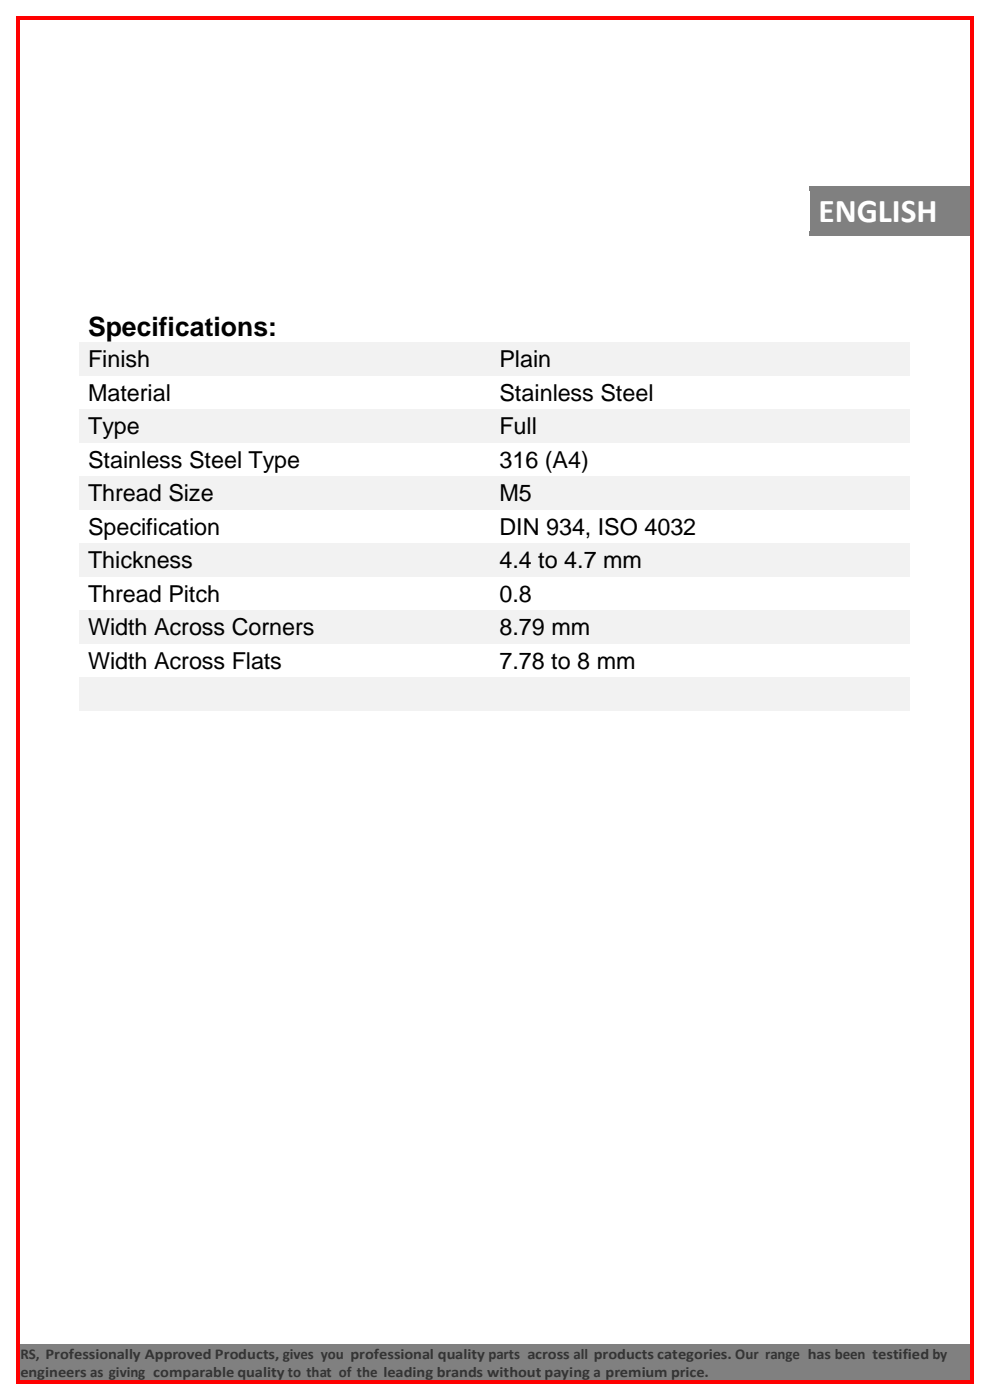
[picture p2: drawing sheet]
<svg xmlns="http://www.w3.org/2000/svg" width="210mm" height="297mm" viewBox="0 0 210 297" stroke-linecap="round" stroke-linejoin="round" font-family="sans-serif">
<defs><g id="words">
<text font-size="7.1" fill="#fff" x="173.6" y="47.1">ENGLISH</text>
<text font-size="5.6" x="18.7" y="71.3">Specifications:</text>
<g font-size="5">
<text x="18.7" y="77.9">Finish</text>
<text x="105.9" y="77.9">Plain</text>
<text x="18.7" y="85">Material</text>
<text x="105.9" y="85">Stainless Steel</text>
<text x="18.7" y="92.1">Type</text>
<text x="105.9" y="92.1">Full</text>
<text x="18.7" y="99.2">Stainless Steel Type</text>
<text x="105.9" y="99.2">316 (A4)</text>
<text x="18.7" y="106.3">Thread Size</text>
<text x="105.9" y="106.3">M5</text>
<text x="18.7" y="113.4">Specification</text>
<text x="105.9" y="113.4">DIN 934, ISO 4032</text>
<text x="18.7" y="120.5">Thickness</text>
<text x="105.9" y="120.5">4.4 to 4.7 mm</text>
<text x="18.7" y="127.7">Thread Pitch</text>
<text x="105.9" y="127.7">0.8</text>
<text x="18.7" y="134.8">Width Across Corners</text>
<text x="105.9" y="134.8">8.79 mm</text>
<text x="18.7" y="141.9">Width Across Flats</text>
<text x="105.9" y="141.9">7.78 to 8 mm</text>
</g>
<g font-size="3.2" fill="#343434">
<text x="4.3" y="288.2">RS, Professionally Approved Products, gives you professional quality parts across all products categories. Our range has been testified by</text>
<text x="4.3" y="292.1">engineers as giving comparable quality to that of the leading brands without paying a premium price.</text>
</g>
</g></defs>
<g fill="#808080">
<path d="M171.7 39.4h34.4v1h-34.4z" fill-rule="evenodd"/>
<path d="M171.7 40.4h1.9v8.7h-1.9z" fill-rule="evenodd"/>
<path d="M204.2 40.4h1.9v8.7h-1.9z" fill-rule="evenodd"/>
<path d="M171.7 49.1h34.4v1h-34.4z" fill-rule="evenodd"/>
<path d="M173.6 40.4h30.6v8.7h-30.6z" fill-rule="evenodd"/>
<path d="M3.8 285.2h202.7v3.9h-202.7z" fill-rule="evenodd"/>
<path d="M3.8 289.1h202.7v3.9h-202.7z" fill-rule="evenodd"/>
</g>
<g fill="#f2f2f2">
<path d="M16.8 72.6h87.2v.7h-87.2z" fill-rule="evenodd"/>
<path d="M16.8 73.3h1.9v5.7h-1.9z" fill-rule="evenodd"/>
<path d="M102.1 73.3h1.9v5.7h-1.9z" fill-rule="evenodd"/>
<path d="M16.8 79h87.2v.7h-87.2z" fill-rule="evenodd"/>
<path d="M18.7 73.3h83.4v5.7h-83.4z" fill-rule="evenodd"/>
<path d="M104 72.6h89v.7h-89z" fill-rule="evenodd"/>
<path d="M104 73.3h1.9v5.7h-1.9z" fill-rule="evenodd"/>
<path d="M191.1 73.3h1.9v5.7h-1.9z" fill-rule="evenodd"/>
<path d="M104 79h89v.7h-89z" fill-rule="evenodd"/>
<path d="M105.9 73.3h85.2v5.7h-85.2z" fill-rule="evenodd"/>
<path d="M16.8 86.8h87.2v.7h-87.2z" fill-rule="evenodd"/>
<path d="M16.8 87.5h1.9v5.7h-1.9z" fill-rule="evenodd"/>
<path d="M102.1 87.5h1.9v5.7h-1.9z" fill-rule="evenodd"/>
<path d="M16.8 93.2h87.2v.7h-87.2z" fill-rule="evenodd"/>
<path d="M18.7 87.5h83.4v5.7h-83.4z" fill-rule="evenodd"/>
<path d="M104 86.8h89v.7h-89z" fill-rule="evenodd"/>
<path d="M104 87.5h1.9v5.7h-1.9z" fill-rule="evenodd"/>
<path d="M191.1 87.5h1.9v5.7h-1.9z" fill-rule="evenodd"/>
<path d="M104 93.2h89v.7h-89z" fill-rule="evenodd"/>
<path d="M105.9 87.5h85.2v5.7h-85.2z" fill-rule="evenodd"/>
<path d="M16.8 101h87.2v.7h-87.2z" fill-rule="evenodd"/>
<path d="M16.8 101.7h1.9v5.7h-1.9z" fill-rule="evenodd"/>
<path d="M102.1 101.7h1.9v5.7h-1.9z" fill-rule="evenodd"/>
<path d="M16.8 107.4h87.2v.7h-87.2z" fill-rule="evenodd"/>
<path d="M18.7 101.7h83.4v5.7h-83.4z" fill-rule="evenodd"/>
<path d="M104 101h89v.7h-89z" fill-rule="evenodd"/>
<path d="M104 101.7h1.9v5.7h-1.9z" fill-rule="evenodd"/>
<path d="M191.1 101.7h1.9v5.7h-1.9z" fill-rule="evenodd"/>
<path d="M104 107.4h89v.7h-89z" fill-rule="evenodd"/>
<path d="M105.9 101.7h85.2v5.7h-85.2z" fill-rule="evenodd"/>
<path d="M16.8 115.2h87.2v.8h-87.2z" fill-rule="evenodd"/>
<path d="M16.8 116h1.9v5.6h-1.9z" fill-rule="evenodd"/>
<path d="M102.1 116h1.9v5.6h-1.9z" fill-rule="evenodd"/>
<path d="M16.8 121.6h87.2v.8h-87.2z" fill-rule="evenodd"/>
<path d="M18.7 116h83.4v5.6h-83.4z" fill-rule="evenodd"/>
<path d="M104 115.2h89v.8h-89z" fill-rule="evenodd"/>
<path d="M104 116h1.9v5.6h-1.9z" fill-rule="evenodd"/>
<path d="M191.1 116h1.9v5.6h-1.9z" fill-rule="evenodd"/>
<path d="M104 121.6h89v.8h-89z" fill-rule="evenodd"/>
<path d="M105.9 116h85.2v5.6h-85.2z" fill-rule="evenodd"/>
<path d="M16.8 129.5h87.2v.7h-87.2z" fill-rule="evenodd"/>
<path d="M16.8 130.2h1.9v5.7h-1.9z" fill-rule="evenodd"/>
<path d="M102.1 130.2h1.9v5.7h-1.9z" fill-rule="evenodd"/>
<path d="M16.8 135.9h87.2v.7h-87.2z" fill-rule="evenodd"/>
<path d="M18.7 130.2h83.4v5.7h-83.4z" fill-rule="evenodd"/>
<path d="M104 129.5h89v.7h-89z" fill-rule="evenodd"/>
<path d="M104 130.2h1.9v5.7h-1.9z" fill-rule="evenodd"/>
<path d="M191.1 130.2h1.9v5.7h-1.9z" fill-rule="evenodd"/>
<path d="M104 135.9h89v.7h-89z" fill-rule="evenodd"/>
<path d="M105.9 130.2h85.2v5.7h-85.2z" fill-rule="evenodd"/>
<path d="M16.8 143.7h87.2v.7h-87.2z" fill-rule="evenodd"/>
<path d="M16.8 144.4h1.9v5.7h-1.9z" fill-rule="evenodd"/>
<path d="M102.1 144.4h1.9v5.7h-1.9z" fill-rule="evenodd"/>
<path d="M16.8 150.1h87.2v.7h-87.2z" fill-rule="evenodd"/>
<path d="M18.7 144.4h83.4v5.7h-83.4z" fill-rule="evenodd"/>
<path d="M104 143.7h89v.7h-89z" fill-rule="evenodd"/>
<path d="M104 144.4h1.9v5.7h-1.9z" fill-rule="evenodd"/>
<path d="M191.1 144.4h1.9v5.7h-1.9z" fill-rule="evenodd"/>
<path d="M104 150.1h89v.7h-89z" fill-rule="evenodd"/>
<path d="M105.9 144.4h85.2v5.7h-85.2z" fill-rule="evenodd"/>
</g>
<g fill="#f00">
<path d="M3.5 3.5h.8v.8h-.8z" fill-rule="evenodd"/>
<path d="M3.5 3.5h.8v.8h-.8z" fill-rule="evenodd"/>
<path d="M4.3 3.5h201.5v.8h-201.5z" fill-rule="evenodd"/>
<path d="M205.8 3.5h.7v.8h-.7z" fill-rule="evenodd"/>
<path d="M205.8 3.5h.7v.8h-.7z" fill-rule="evenodd"/>
<path d="M3.5 4.3h.8v288.5h-.8z" fill-rule="evenodd"/>
<path d="M205.8 4.3h.7v288.5h-.7z" fill-rule="evenodd"/>
<path d="M3.5 292.8h.8v.7h-.8z" fill-rule="evenodd"/>
<path d="M3.5 292.8h.8v.7h-.8z" fill-rule="evenodd"/>
<path d="M4.3 292.8h201.5v.7h-201.5z" fill-rule="evenodd"/>
<path d="M205.8 292.8h.7v.7h-.7z" fill-rule="evenodd"/>
<path d="M205.8 292.8h.7v.7h-.7z" fill-rule="evenodd"/>
</g>
<use href="#words"/>
</svg>
